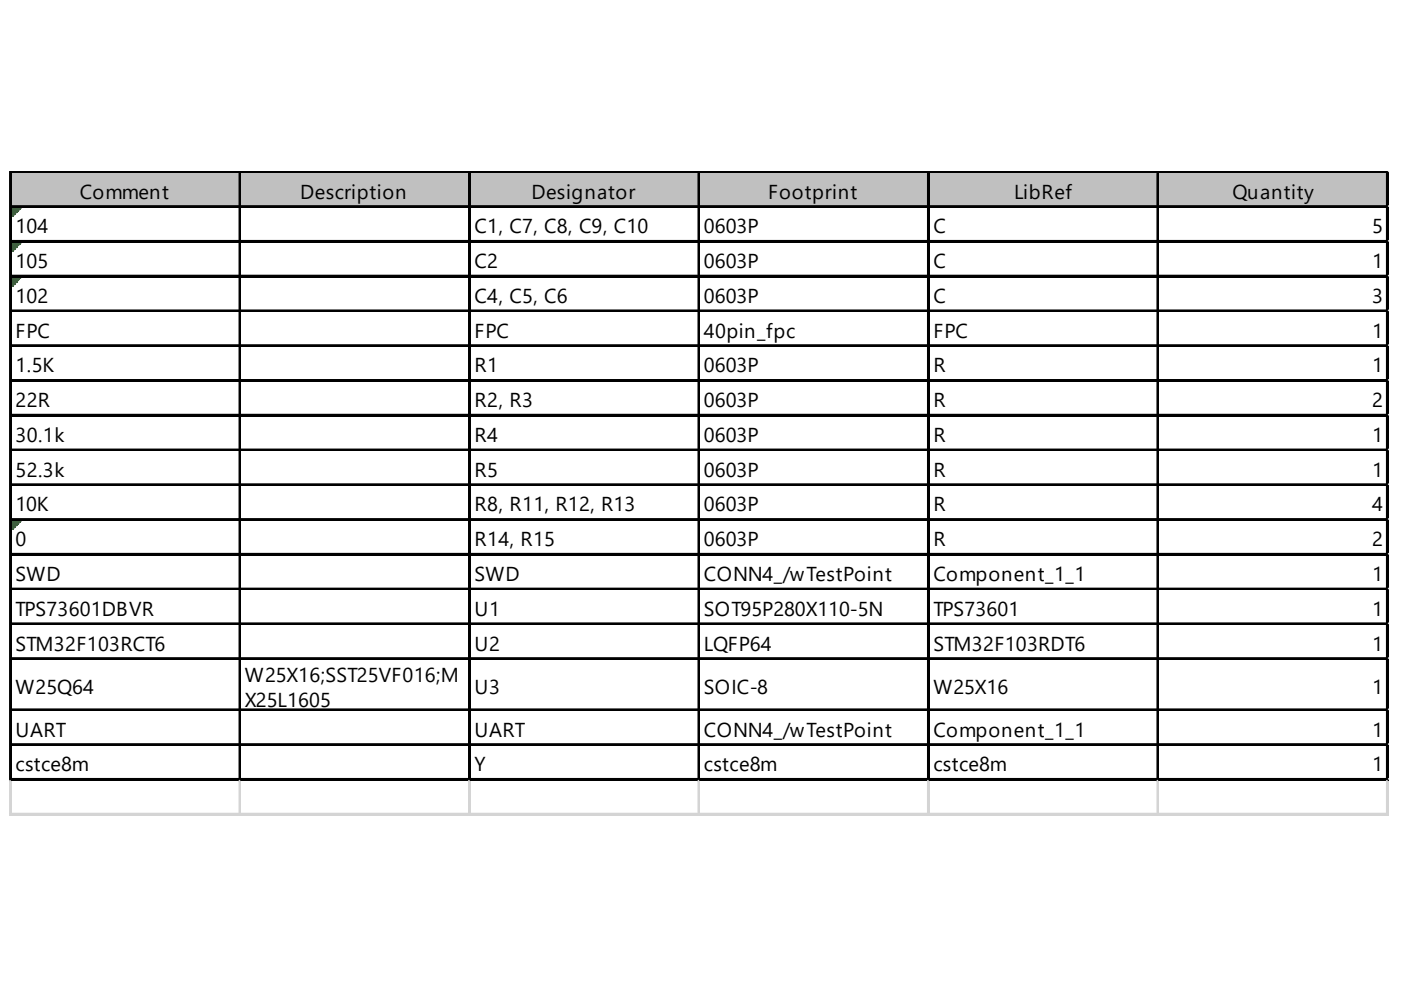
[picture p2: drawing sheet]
<svg xmlns="http://www.w3.org/2000/svg" width="297mm" height="210mm" viewBox="0 0 297 210" stroke-linecap="round" stroke-linejoin="round" font-family="sans-serif">
<defs><g id="words">
<g font-size="4.3">
<text x="16.9" y="42.1">Comment</text>
<text x="63.6" y="42.1">Description</text>
<text x="112.7" y="42.1">Designator</text>
<text x="162.9" y="42.1">Footprint</text>
<text x="215" y="42.1">LibRef</text>
<text x="261.3" y="42.1">Quantity</text>
<text x="3.3" y="49.5">104</text>
<text x="100.6" y="49.5">C1, C7, C8, C9, C10</text>
<text x="149.2" y="49.5">0603P</text>
<text x="197.9" y="49.5">C</text>
<text x="290.9" y="49.5">5</text>
<text x="3.3" y="56.8">105</text>
<text x="100.6" y="56.8">C2</text>
<text x="149.2" y="56.8">0603P</text>
<text x="197.9" y="56.8">C</text>
<text x="290.9" y="56.8">1</text>
<text x="3.3" y="64.2">102</text>
<text x="100.6" y="64.2">C4, C5, C6</text>
<text x="149.2" y="64.2">0603P</text>
<text x="197.9" y="64.2">C</text>
<text x="290.9" y="64.2">3</text>
<text x="3.3" y="71.6">FPC</text>
<text x="100.6" y="71.6">FPC</text>
<text x="149.2" y="71.6">40pin_fpc</text>
<text x="197.9" y="71.6">FPC</text>
<text x="290.9" y="71.6">1</text>
<text x="3.3" y="79">1.5K</text>
<text x="100.6" y="79">R1</text>
<text x="149.2" y="79">0603P</text>
<text x="197.9" y="79">R</text>
<text x="290.9" y="79">1</text>
<text x="3.3" y="86.3">22R</text>
<text x="100.6" y="86.3">R2, R3</text>
<text x="149.2" y="86.3">0603P</text>
<text x="197.9" y="86.3">R</text>
<text x="290.9" y="86.3">2</text>
<text x="3.3" y="93.7">30.1k</text>
<text x="100.6" y="93.7">R4</text>
<text x="149.2" y="93.7">0603P</text>
<text x="197.9" y="93.7">R</text>
<text x="290.9" y="93.7">1</text>
<text x="3.3" y="101.1">52.3k</text>
<text x="100.6" y="101.1">R5</text>
<text x="149.2" y="101.1">0603P</text>
<text x="197.9" y="101.1">R</text>
<text x="290.9" y="101.1">1</text>
<text x="3.3" y="108.4">10K</text>
<text x="100.6" y="108.4">R8, R11, R12, R13</text>
<text x="149.2" y="108.4">0603P</text>
<text x="197.9" y="108.4">R</text>
<text x="290.9" y="108.4">4</text>
<text x="3.3" y="115.8">0</text>
<text x="100.6" y="115.8">R14, R15</text>
<text x="149.2" y="115.8">0603P</text>
<text x="197.9" y="115.8">R</text>
<text x="290.9" y="115.8">2</text>
<text x="3.3" y="123.2">SWD</text>
<text x="100.6" y="123.2">SWD</text>
<text x="149.2" y="123.2">CONN4_/wTestPoint</text>
<text x="197.9" y="123.2">Component_1_1</text>
<text x="290.9" y="123.2">1</text>
<text x="3.3" y="130.6">TPS73601DBVR</text>
<text x="100.6" y="130.6">U1</text>
<text x="149.2" y="130.6">SOT95P280X110-5N</text>
<text x="197.9" y="130.6">TPS73601</text>
<text x="290.9" y="130.6">1</text>
<text x="3.3" y="137.9">STM32F103RCT6</text>
<text x="100.6" y="137.9">U2</text>
<text x="149.2" y="137.9">LQFP64</text>
<text x="197.9" y="137.9">STM32F103RDT6</text>
<text x="290.9" y="137.9">1</text>
<text x="3.3" y="147.2">W25Q64</text>
<text x="51.9" y="144.5">W25X16;SST25VF016;M</text>
<text x="51.9" y="150">X25L1605</text>
<text x="100.6" y="147.2">U3</text>
<text x="149.2" y="147.2">SOIC-8</text>
<text x="197.9" y="147.2">W25X16</text>
<text x="290.9" y="147.2">1</text>
<text x="3.3" y="156.2">UART</text>
<text x="100.6" y="156.2">UART</text>
<text x="149.2" y="156.2">CONN4_/wTestPoint</text>
<text x="197.9" y="156.2">Component_1_1</text>
<text x="290.9" y="156.2">1</text>
<text x="3.3" y="163.5">cstce8m</text>
<text x="100.6" y="163.5">Y</text>
<text x="149.2" y="163.5">cstce8m</text>
<text x="197.9" y="163.5">cstce8m</text>
<text x="290.9" y="163.5">1</text>
</g>
</g></defs>
<path d="M2.5 36.7h291.9v7.4h-291.9z" fill="#c0c0c0"/>
<path d="M2.5 44.1h1.9" fill="none" stroke="#008000" stroke-width=".39"/>
<path d="M2.5 44.1h1.9v.4h-1.9z" fill="#008000"/>
<path d="M2.5 44.5h1.6" fill="none" stroke="#008000" stroke-width=".39"/>
<path d="M2.5 44.5h1.6v.4h-1.6z" fill="#008000"/>
<path d="M2.5 44.9h1.2" fill="none" stroke="#008000" stroke-width=".39"/>
<path d="M2.5 44.9h1.2v.3h-1.2z" fill="#008000"/>
<path d="M2.5 45.2h.8" fill="none" stroke="#008000" stroke-width=".39"/>
<path d="M2.5 45.2h.8v.4h-.8z" fill="#008000"/>
<path d="M2.5 45.6h.4" fill="none" stroke="#008000" stroke-width=".39"/>
<path d="M2.5 45.6h.4v.4h-.4z" fill="#008000"/>
<path d="M2.5 51.5h1.9" fill="none" stroke="#008000" stroke-width=".39"/>
<path d="M2.5 51.5h1.9v.3h-1.9z" fill="#008000"/>
<path d="M2.5 51.8h1.6" fill="none" stroke="#008000" stroke-width=".39"/>
<path d="M2.5 51.8h1.6v.4h-1.6z" fill="#008000"/>
<path d="M2.5 52.2h1.2" fill="none" stroke="#008000" stroke-width=".39"/>
<path d="M2.5 52.2h1.2v.4h-1.2z" fill="#008000"/>
<path d="M2.5 52.6h.8" fill="none" stroke="#008000" stroke-width=".39"/>
<path d="M2.5 52.6h.8v.4h-.8z" fill="#008000"/>
<path d="M2.5 53h.4" fill="none" stroke="#008000" stroke-width=".39"/>
<path d="M2.5 53h.4v.4h-.4z" fill="#008000"/>
<path d="M2.5 58.8h1.9" fill="none" stroke="#008000" stroke-width=".39"/>
<path d="M2.5 58.8h1.9v.4h-1.9z" fill="#008000"/>
<path d="M2.5 59.2h1.6" fill="none" stroke="#008000" stroke-width=".39"/>
<path d="M2.5 59.2h1.6v.4h-1.6z" fill="#008000"/>
<path d="M2.5 59.6h1.2" fill="none" stroke="#008000" stroke-width=".39"/>
<path d="M2.5 59.6h1.2v.4h-1.2z" fill="#008000"/>
<path d="M2.5 60h.8" fill="none" stroke="#008000" stroke-width=".39"/>
<path d="M2.5 60h.8v.4h-.8z" fill="#008000"/>
<path d="M2.5 60.4h.4" fill="none" stroke="#008000" stroke-width=".39"/>
<path d="M2.5 60.4h.4v.4h-.4z" fill="#008000"/>
<path d="M2.5 110.4h1.9" fill="none" stroke="#008000" stroke-width=".39"/>
<path d="M2.5 110.4h1.9v.4h-1.9z" fill="#008000"/>
<path d="M2.5 110.8h1.6" fill="none" stroke="#008000" stroke-width=".39"/>
<path d="M2.5 110.8h1.6v.4h-1.6z" fill="#008000"/>
<path d="M2.5 111.2h1.2" fill="none" stroke="#008000" stroke-width=".39"/>
<path d="M2.5 111.2h1.2v.4h-1.2z" fill="#008000"/>
<path d="M2.5 111.6h.8" fill="none" stroke="#008000" stroke-width=".39"/>
<path d="M2.5 111.6h.8v.4h-.8z" fill="#008000"/>
<path d="M2.5 112h.4" fill="none" stroke="#008000" stroke-width=".39"/>
<path d="M2.5 112h.4v.4h-.4z" fill="#008000"/>
<g fill="none" stroke="#000" stroke-width=".39">
<path d="M2.1 36.3v129.2M2.3 36.3v129.2M2.5 36.3h291.9M2.5 36.5h291.9M50.8 36.7v128.8M51 36.7v128.8M99.4 36.7v128.8M99.6 36.7v128.8M148.1 36.7v128.8M148.3 36.7v128.8M196.7 36.7v128.8M196.9 36.7v128.8"/>
<path d="M245.4 36.7v128.8M245.6 36.7v128.8M294 36.7v128.8M294.2 36.7v128.8M2.5 43.7h291.9M2.5 43.9h291.9M2.5 51.1h291.9M2.5 51.3h291.9M2.5 58.4h291.9M2.5 58.6h291.9M2.5 65.8h291.9M2.5 66h291.9"/>
<path d="M2.5 73.2h291.9M2.5 73.4h291.9M2.5 80.6h291.9M2.5 80.7h291.9M2.5 87.9h291.9M2.5 88.1h291.9M2.5 95.3h291.9M2.5 95.5h291.9M2.5 102.7h291.9M2.5 102.9h291.9M2.5 110h291.9M2.5 110.2h291.9"/>
<path d="M2.5 117.4h291.9M2.5 117.6h291.9M2.5 124.8h291.9M2.5 125h291.9M2.5 132.2h291.9M2.5 132.4h291.9M2.5 139.5h291.9M2.5 139.7h291.9M2.5 150.4h291.9M2.5 150.6h291.9M2.5 157.8h291.9M2.5 158h291.9"/>
<path d="M2.5 165.1h291.9M2.5 165.3h291.9"/>
</g>
<g fill="none" stroke="#d4d4d4" stroke-width=".39">
<path d="M294.4 36.3h.1M2.1 165.5v7.4M2.3 165.5v7.4M50.8 165.5v7.4M51 165.5v7.4M99.4 165.5v7.4M99.6 165.5v7.4M148.1 165.5v7.4M148.3 165.5v7.4M196.7 165.5v7.4M196.9 165.5v7.4M245.4 165.5v7.4"/>
<path d="M245.6 165.5v7.4M294 165.5v7.4M294.2 165.5v7.4"/>
</g>
<path d="M294.4 36.3l.1 .4z" fill="#d4d4d4"/>
<path d="M294.4 43.7h.1" fill="none" stroke="#d4d4d4" stroke-width=".39"/>
<path d="M294.4 43.7l.1 .4z" fill="#d4d4d4"/>
<path d="M294.4 51.1h.1" fill="none" stroke="#d4d4d4" stroke-width=".39"/>
<path d="M294.4 51.1l.1 .4z" fill="#d4d4d4"/>
<path d="M294.4 58.4h.1" fill="none" stroke="#d4d4d4" stroke-width=".39"/>
<path d="M294.4 58.4l.1 .4z" fill="#d4d4d4"/>
<path d="M294.4 65.8h.1" fill="none" stroke="#d4d4d4" stroke-width=".39"/>
<path d="M294.4 65.8l.1 .4z" fill="#d4d4d4"/>
<path d="M294.4 73.2h.1" fill="none" stroke="#d4d4d4" stroke-width=".39"/>
<path d="M294.4 73.2l.1 .4z" fill="#d4d4d4"/>
<path d="M294.4 80.6h.1" fill="none" stroke="#d4d4d4" stroke-width=".39"/>
<path d="M294.4 80.6l.1 .3z" fill="#d4d4d4"/>
<path d="M294.4 87.9h.1" fill="none" stroke="#d4d4d4" stroke-width=".39"/>
<path d="M294.4 87.9l.1 .4z" fill="#d4d4d4"/>
<path d="M294.4 95.3h.1" fill="none" stroke="#d4d4d4" stroke-width=".39"/>
<path d="M294.4 95.3l.1 .4z" fill="#d4d4d4"/>
<path d="M294.4 102.7h.1" fill="none" stroke="#d4d4d4" stroke-width=".39"/>
<path d="M294.4 102.7l.1 .4z" fill="#d4d4d4"/>
<path d="M294.4 110h.1" fill="none" stroke="#d4d4d4" stroke-width=".39"/>
<path d="M294.4 110l.1 .4z" fill="#d4d4d4"/>
<path d="M294.4 117.4h.1" fill="none" stroke="#d4d4d4" stroke-width=".39"/>
<path d="M294.4 117.4l.1 .4z" fill="#d4d4d4"/>
<path d="M294.4 124.8h.1" fill="none" stroke="#d4d4d4" stroke-width=".39"/>
<path d="M294.4 124.8l.1 .4z" fill="#d4d4d4"/>
<path d="M294.4 132.2h.1" fill="none" stroke="#d4d4d4" stroke-width=".39"/>
<path d="M294.4 132.2l.1 .3z" fill="#d4d4d4"/>
<path d="M294.4 139.5h.1" fill="none" stroke="#d4d4d4" stroke-width=".39"/>
<path d="M294.4 139.5l.1 .4z" fill="#d4d4d4"/>
<path d="M294.4 150.4h.1" fill="none" stroke="#d4d4d4" stroke-width=".39"/>
<path d="M294.4 150.4l.1 .4z" fill="#d4d4d4"/>
<path d="M294.4 157.8h.1" fill="none" stroke="#d4d4d4" stroke-width=".39"/>
<path d="M294.4 157.8l.1 .4z" fill="#d4d4d4"/>
<path d="M294.4 165.1h.1" fill="none" stroke="#d4d4d4" stroke-width=".39"/>
<path d="M294.4 165.1l.1 .4z" fill="#d4d4d4"/>
<path d="M2.1 172.5h292.4M2.1 172.7h292.4" fill="none" stroke="#d4d4d4" stroke-width=".39"/>
<use href="#words"/>
</svg>
